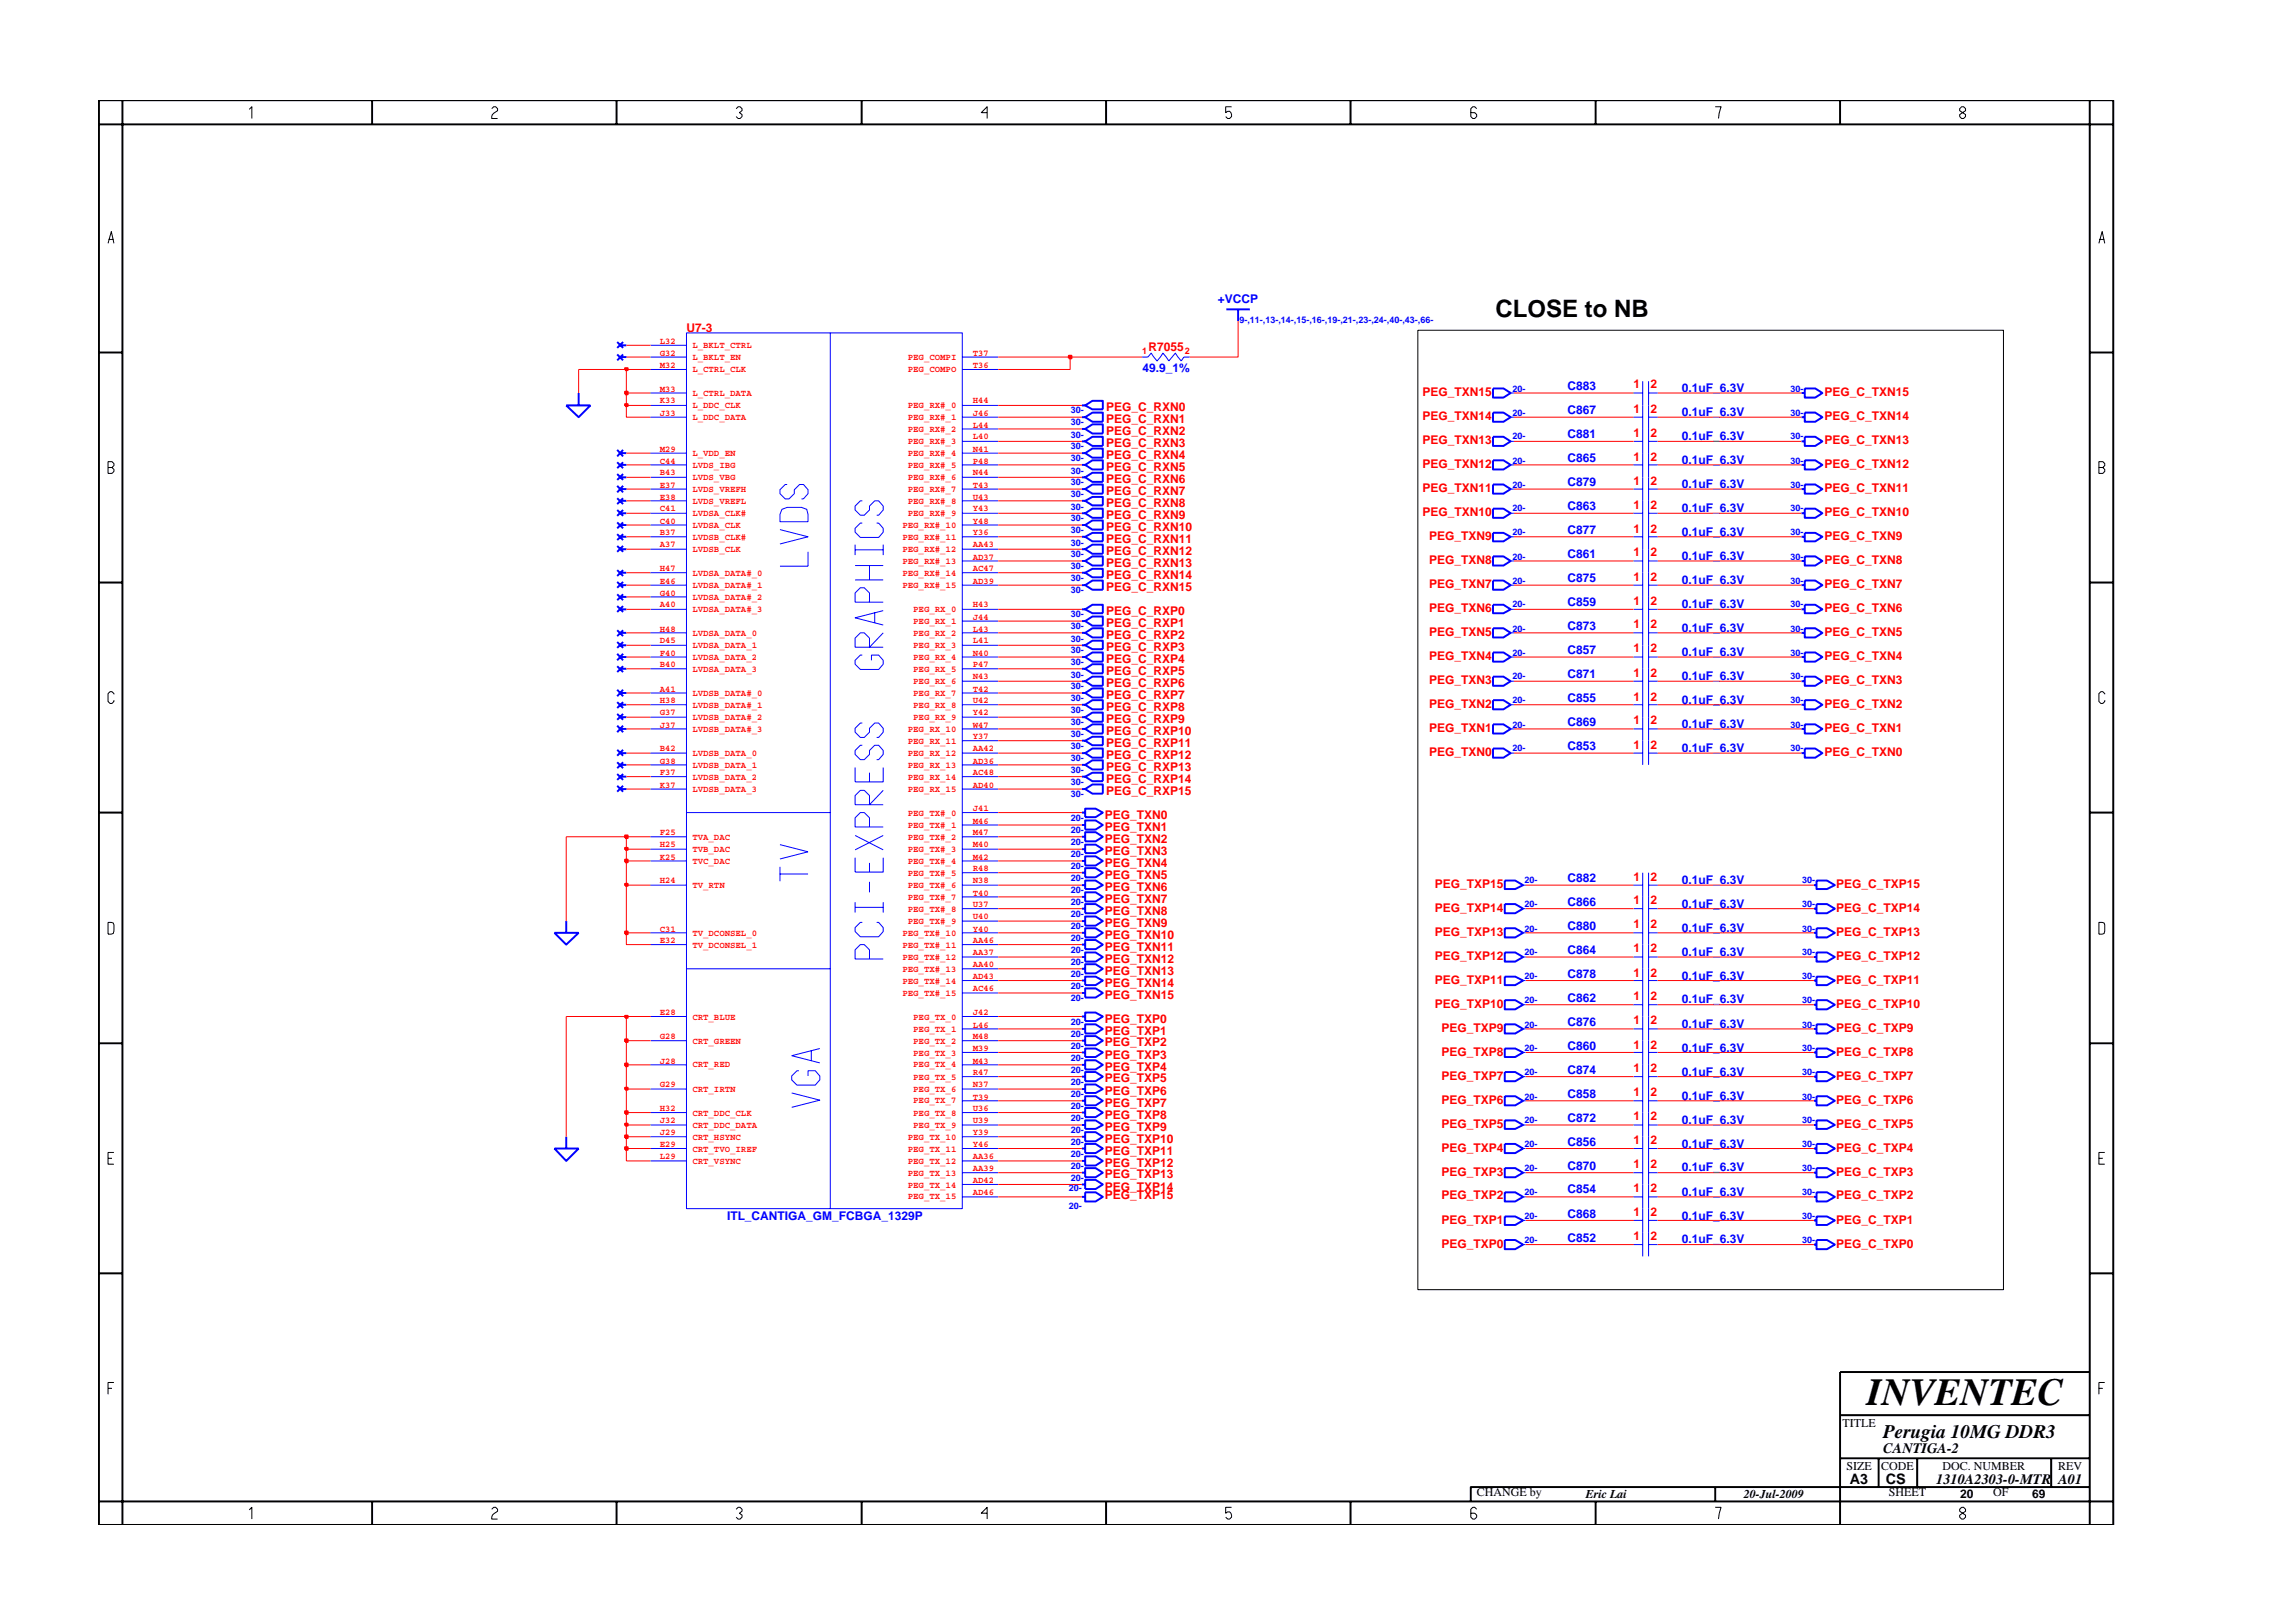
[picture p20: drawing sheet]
<svg xmlns="http://www.w3.org/2000/svg" width="297mm" height="210mm" viewBox="0 0 297 210" stroke-linecap="round" stroke-linejoin="round" font-family="sans-serif">
<defs><g id="words">
<text font-size="5" x="241.8" y="182">INVENTEC</text>
<text font-size="3.1" x="193.7" y="41.1">CLOSE to NB</text>
<text font-size="2.5" x="244" y="186.3">Perugia 10MG DDR3</text>
<g font-size="1.9">
<text x="244" y="188.2">CANTIGA-2</text>
<text x="239.6" y="192.2">A3</text>
<text x="244.3" y="192.3">CS</text>
<text x="250.8" y="192.2">1310A2303-0-MTR</text>
<text x="266.6" y="192.2">A01</text>
</g>
<g font-size="1.6" fill="#00f">
<text x="157.8" y="39.3">+VCCP</text>
<text x="148" y="48.2">49.9_1%</text>
<text x="203.1" y="53.7">C867</text>
<text x="203.1" y="50.6">C883</text>
<text x="217.9" y="53.9">0.1uF_6.3V</text>
<text x="217.9" y="50.8">0.1uF_6.3V</text>
<text x="203.1" y="59.9">C865</text>
<text x="203.1" y="56.7">C881</text>
<text x="217.9" y="57">0.1uF_6.3V</text>
<text x="203.1" y="63">C879</text>
<text x="217.9" y="60.1">0.1uF_6.3V</text>
<text x="217.9" y="63.2">0.1uF_6.3V</text>
<text x="203.1" y="66.1">C863</text>
<text x="203.1" y="69.2">C877</text>
<text x="217.9" y="66.3">0.1uF_6.3V</text>
<text x="217.9" y="69.5">0.1uF_6.3V</text>
<text x="203.1" y="75.4">C875</text>
<text x="203.1" y="72.3">C861</text>
<text x="217.9" y="75.6">0.1uF_6.3V</text>
<text x="217.9" y="72.6">0.1uF_6.3V</text>
<text x="203.1" y="81.6">C873</text>
<text x="203.1" y="78.5">C859</text>
<text x="217.9" y="81.9">0.1uF_6.3V</text>
<text x="217.9" y="78.8">0.1uF_6.3V</text>
<text x="203.1" y="84.8">C857</text>
<text x="203.1" y="87.8">C871</text>
<text x="217.9" y="88.1">0.1uF_6.3V</text>
<text x="217.9" y="84.9">0.1uF_6.3V</text>
<text x="203.1" y="90.9">C855</text>
<text x="203.1" y="94.1">C869</text>
<text x="217.9" y="91.2">0.1uF_6.3V</text>
<text x="217.9" y="94.3">0.1uF_6.3V</text>
<text x="203.1" y="97.2">C853</text>
<text x="217.9" y="97.4">0.1uF_6.3V</text>
<text x="203.1" y="117.4">C866</text>
<text x="203.1" y="114.2">C882</text>
<text x="217.9" y="117.6">0.1uF_6.3V</text>
<text x="217.9" y="114.5">0.1uF_6.3V</text>
<text x="203.1" y="123.5">C864</text>
<text x="203.1" y="120.5">C880</text>
<text x="217.9" y="123.8">0.1uF_6.3V</text>
<text x="217.9" y="120.7">0.1uF_6.3V</text>
<text x="203.1" y="129.8">C862</text>
<text x="203.1" y="126.7">C878</text>
<text x="217.9" y="130">0.1uF_6.3V</text>
<text x="217.9" y="126.9">0.1uF_6.3V</text>
<text x="203.1" y="136">C860</text>
<text x="203.1" y="132.9">C876</text>
<text x="217.9" y="136.3">0.1uF_6.3V</text>
<text x="217.9" y="133.1">0.1uF_6.3V</text>
<text x="203.1" y="142.2">C858</text>
<text x="203.1" y="139.1">C874</text>
<text x="217.9" y="142.4">0.1uF_6.3V</text>
<text x="217.9" y="139.4">0.1uF_6.3V</text>
<text x="203.1" y="148.4">C856</text>
<text x="203.1" y="145.3">C872</text>
<text x="217.9" y="148.7">0.1uF_6.3V</text>
<text x="217.9" y="145.6">0.1uF_6.3V</text>
<text x="203.1" y="154.6">C854</text>
<text x="203.1" y="151.6">C870</text>
<text x="217.9" y="154.9">0.1uF_6.3V</text>
<text x="217.9" y="151.8">0.1uF_6.3V</text>
<text x="94.2" y="158.1">ITL_CANTIGA_GM_FCBGA_1329P</text>
<text x="203.1" y="160.9">C852</text>
<text x="203.1" y="157.7">C868</text>
<text x="217.9" y="161.1">0.1uF_6.3V</text>
<text x="217.9" y="158">0.1uF_6.3V</text>
</g>
<g font-size="1.6" fill="#f00">
<text x="88.9" y="43">U7-3</text>
<text x="148.8" y="45.5">R7055</text>
<text x="143.3" y="53.3">PEG_C_RXN0</text>
<text x="184.3" y="51.3">PEG_TXN15</text>
<text x="211.6" y="53.5">1</text>
<text x="211.6" y="50.3">1</text>
<text x="213.8" y="53.5">2</text>
<text x="213.8" y="50.3">2</text>
<text x="236.3" y="51.3">PEG_C_TXN15</text>
<text x="143.3" y="59.5">PEG_C_RXN4</text>
<text x="143.3" y="54.8">PEG_C_RXN1</text>
<text x="143.3" y="56.4">PEG_C_RXN2</text>
<text x="143.3" y="57.9">PEG_C_RXN3</text>
<text x="184.3" y="54.5">PEG_TXN14</text>
<text x="184.3" y="57.5">PEG_TXN13</text>
<text x="211.6" y="59.7">1</text>
<text x="211.6" y="56.6">1</text>
<text x="213.8" y="59.7">2</text>
<text x="213.8" y="56.6">2</text>
<text x="236.3" y="54.5">PEG_C_TXN14</text>
<text x="236.3" y="57.5">PEG_C_TXN13</text>
<text x="143.3" y="64.1">PEG_C_RXN7</text>
<text x="143.3" y="61.1">PEG_C_RXN5</text>
<text x="143.3" y="62.6">PEG_C_RXN6</text>
<text x="143.3" y="65.7">PEG_C_RXN8</text>
<text x="184.3" y="60.6">PEG_TXN12</text>
<text x="184.3" y="63.8">PEG_TXN11</text>
<text x="211.6" y="65.9">1</text>
<text x="211.6" y="62.8">1</text>
<text x="213.8" y="65.9">2</text>
<text x="213.8" y="62.8">2</text>
<text x="236.3" y="63.8">PEG_C_TXN11</text>
<text x="236.3" y="60.6">PEG_C_TXN12</text>
<text x="143.3" y="68.8">PEG_C_RXN10</text>
<text x="143.3" y="71.9">PEG_C_RXN12</text>
<text x="143.3" y="67.2">PEG_C_RXN9</text>
<text x="143.3" y="70.4">PEG_C_RXN11</text>
<text x="184.3" y="66.8">PEG_TXN10</text>
<text x="185.1" y="70">PEG_TXN9</text>
<text x="211.6" y="69">1</text>
<text x="213.8" y="69">2</text>
<text x="236.3" y="66.8">PEG_C_TXN10</text>
<text x="236.3" y="70">PEG_C_TXN9</text>
<text x="143.3" y="76.6">PEG_C_RXN15</text>
<text x="143.3" y="73.4">PEG_C_RXN13</text>
<text x="143.3" y="75">PEG_C_RXN14</text>
<text x="185.1" y="73.1">PEG_TXN8</text>
<text x="185.1" y="76.2">PEG_TXN7</text>
<text x="211.6" y="75.2">1</text>
<text x="211.6" y="72.1">1</text>
<text x="213.8" y="75.2">2</text>
<text x="213.8" y="72.1">2</text>
<text x="236.3" y="73.1">PEG_C_TXN8</text>
<text x="236.3" y="76.2">PEG_C_TXN7</text>
<text x="143.3" y="79.7">PEG_C_RXP0</text>
<text x="143.3" y="81.2">PEG_C_RXP1</text>
<text x="143.3" y="82.8">PEG_C_RXP2</text>
<text x="185.1" y="79.3">PEG_TXN6</text>
<text x="185.1" y="82.4">PEG_TXN5</text>
<text x="211.6" y="81.4">1</text>
<text x="211.6" y="78.3">1</text>
<text x="213.8" y="81.4">2</text>
<text x="213.8" y="78.3">2</text>
<text x="236.3" y="79.3">PEG_C_TXN6</text>
<text x="236.3" y="82.4">PEG_C_TXN5</text>
<text x="143.3" y="84.3">PEG_C_RXP3</text>
<text x="143.3" y="89">PEG_C_RXP6</text>
<text x="143.3" y="85.9">PEG_C_RXP4</text>
<text x="143.3" y="87.5">PEG_C_RXP5</text>
<text x="185.1" y="85.5">PEG_TXN4</text>
<text x="185.1" y="88.6">PEG_TXN3</text>
<text x="211.6" y="87.7">1</text>
<text x="211.6" y="84.5">1</text>
<text x="213.8" y="87.7">2</text>
<text x="213.8" y="84.5">2</text>
<text x="236.3" y="85.5">PEG_C_TXN4</text>
<text x="236.3" y="88.6">PEG_C_TXN3</text>
<text x="143.3" y="90.5">PEG_C_RXP7</text>
<text x="143.3" y="92.1">PEG_C_RXP8</text>
<text x="143.3" y="93.7">PEG_C_RXP9</text>
<text x="143.3" y="95.2">PEG_C_RXP10</text>
<text x="185.1" y="91.7">PEG_TXN2</text>
<text x="185.1" y="94.8">PEG_TXN1</text>
<text x="211.6" y="90.8">1</text>
<text x="211.6" y="93.8">1</text>
<text x="213.8" y="90.8">2</text>
<text x="213.8" y="93.8">2</text>
<text x="236.3" y="91.7">PEG_C_TXN2</text>
<text x="236.3" y="94.8">PEG_C_TXN1</text>
<text x="143.3" y="96.8">PEG_C_RXP11</text>
<text x="143.3" y="98.3">PEG_C_RXP12</text>
<text x="143.3" y="99.8">PEG_C_RXP13</text>
<text x="143.3" y="101.4">PEG_C_RXP14</text>
<text x="185.1" y="97.9">PEG_TXN0</text>
<text x="211.6" y="97">1</text>
<text x="213.8" y="97">2</text>
<text x="236.3" y="97.9">PEG_C_TXN0</text>
<text x="143.1" y="107.6">PEG_TXN1</text>
<text x="143.1" y="106.1">PEG_TXN0</text>
<text x="143.3" y="103">PEG_C_RXP15</text>
<text x="143.1" y="109.2">PEG_TXN2</text>
<text x="143.1" y="110.8">PEG_TXN3</text>
<text x="143.1" y="112.3">PEG_TXN4</text>
<text x="143.1" y="113.9">PEG_TXN5</text>
<text x="143.1" y="115.4">PEG_TXN6</text>
<text x="143.1" y="118.6">PEG_TXN8</text>
<text x="143.1" y="116.9">PEG_TXN7</text>
<text x="185.9" y="115">PEG_TXP15</text>
<text x="185.9" y="118.1">PEG_TXP14</text>
<text x="211.6" y="117.1">1</text>
<text x="211.6" y="114.1">1</text>
<text x="213.8" y="117.1">2</text>
<text x="213.8" y="114.1">2</text>
<text x="237.9" y="115">PEG_C_TXP15</text>
<text x="237.9" y="118.1">PEG_C_TXP14</text>
<text x="143.1" y="120.1">PEG_TXN9</text>
<text x="143.1" y="123.2">PEG_TXN11</text>
<text x="143.1" y="121.6">PEG_TXN10</text>
<text x="143.1" y="124.7">PEG_TXN12</text>
<text x="185.9" y="121.3">PEG_TXP13</text>
<text x="185.9" y="124.3">PEG_TXP12</text>
<text x="211.6" y="123.4">1</text>
<text x="211.6" y="120.3">1</text>
<text x="213.8" y="123.4">2</text>
<text x="213.8" y="120.3">2</text>
<text x="237.9" y="121.3">PEG_C_TXP13</text>
<text x="237.9" y="124.3">PEG_C_TXP12</text>
<text x="143.1" y="126.3">PEG_TXN13</text>
<text x="143.1" y="129.4">PEG_TXN15</text>
<text x="143.1" y="127.9">PEG_TXN14</text>
<text x="185.9" y="127.4">PEG_TXP11</text>
<text x="185.9" y="130.6">PEG_TXP10</text>
<text x="211.6" y="129.6">1</text>
<text x="211.6" y="126.5">1</text>
<text x="213.8" y="129.6">2</text>
<text x="213.8" y="126.5">2</text>
<text x="237.9" y="127.4">PEG_C_TXP11</text>
<text x="237.9" y="130.6">PEG_C_TXP10</text>
<text x="143.1" y="132.5">PEG_TXP0</text>
<text x="143.1" y="134">PEG_TXP1</text>
<text x="143.1" y="135.6">PEG_TXP2</text>
<text x="143.1" y="137.2">PEG_TXP3</text>
<text x="186.7" y="133.7">PEG_TXP9</text>
<text x="186.7" y="136.8">PEG_TXP8</text>
<text x="211.6" y="135.8">1</text>
<text x="211.6" y="132.7">1</text>
<text x="213.8" y="135.8">2</text>
<text x="213.8" y="132.7">2</text>
<text x="237.9" y="133.7">PEG_C_TXP9</text>
<text x="237.9" y="136.8">PEG_C_TXP8</text>
<text x="143.1" y="138.7">PEG_TXP4</text>
<text x="143.1" y="140.2">PEG_TXP5</text>
<text x="143.1" y="141.8">PEG_TXP6</text>
<text x="143.1" y="143.4">PEG_TXP7</text>
<text x="186.7" y="139.9">PEG_TXP7</text>
<text x="186.7" y="143">PEG_TXP6</text>
<text x="211.6" y="142">1</text>
<text x="211.6" y="138.9">1</text>
<text x="213.8" y="142">2</text>
<text x="213.8" y="138.9">2</text>
<text x="237.9" y="139.9">PEG_C_TXP7</text>
<text x="237.9" y="143">PEG_C_TXP6</text>
<text x="143.1" y="145">PEG_TXP8</text>
<text x="143.1" y="146.5">PEG_TXP9</text>
<text x="143.1" y="148">PEG_TXP10</text>
<text x="143.1" y="149.6">PEG_TXP11</text>
<text x="186.7" y="146.1">PEG_TXP5</text>
<text x="186.7" y="149.2">PEG_TXP4</text>
<text x="211.6" y="148.2">1</text>
<text x="211.6" y="145.1">1</text>
<text x="213.8" y="148.2">2</text>
<text x="213.8" y="145.1">2</text>
<text x="237.9" y="146.1">PEG_C_TXP5</text>
<text x="237.9" y="149.2">PEG_C_TXP4</text>
<text x="143.1" y="151.1">PEG_TXP12</text>
<text x="143.1" y="152.7">PEG_TXP13</text>
<text x="143.1" y="154.3">PEG_TXP14</text>
<text x="143.1" y="155.4">PEG_TXP15</text>
<text x="186.7" y="152.3">PEG_TXP3</text>
<text x="186.7" y="155.4">PEG_TXP2</text>
<text x="211.6" y="154.5">1</text>
<text x="211.6" y="151.3">1</text>
<text x="213.8" y="154.5">2</text>
<text x="213.8" y="151.3">2</text>
<text x="237.9" y="152.3">PEG_C_TXP3</text>
<text x="237.9" y="155.4">PEG_C_TXP2</text>
<text x="186.7" y="158.5">PEG_TXP1</text>
<text x="186.7" y="161.6">PEG_TXP0</text>
<text x="211.6" y="160.6">1</text>
<text x="211.6" y="157.6">1</text>
<text x="213.8" y="160.6">2</text>
<text x="213.8" y="157.6">2</text>
<text x="237.9" y="158.5">PEG_C_TXP1</text>
<text x="237.9" y="161.6">PEG_C_TXP0</text>
</g>
<g font-size="1.6">
<text x="238.7" y="184.8">TITLE</text>
<text x="239.2" y="190.4">SIZE</text>
<text x="243.7" y="190.4">CODE</text>
<text x="251.6" y="190.4">DOC. NUMBER</text>
<text x="266.6" y="190.4">REV</text>
<text x="191.3" y="193.9">CHANGE by</text>
<text x="205.4" y="194.1">Eric Lai</text>
<text x="225.9" y="194.1">20-Jul-2009</text>
<text x="244.7" y="193.9">SHEET</text>
<text x="253.9" y="194.1">20</text>
<text x="258.2" y="193.9">OF</text>
<text x="263.3" y="194.1">69</text>
</g>
<g font-size="1.2" fill="#00f">
<text x="160.6" y="41.9">9-,11-,13-,14-,15-,16-,19-,21-,23-,24-,40-,43-,66-</text>
<text x="138.7" y="53.6">30-</text>
<text x="195.9" y="50.7">20-</text>
<text x="195.9" y="53.9">20-</text>
<text x="231.9" y="50.7">30-</text>
<text x="231.9" y="53.9">30-</text>
<text x="138.7" y="59.7">30-</text>
<text x="138.7" y="56.7">30-</text>
<text x="138.7" y="58.2">30-</text>
<text x="138.7" y="55.1">30-</text>
<text x="195.9" y="56.9">20-</text>
<text x="231.9" y="56.9">30-</text>
<text x="138.7" y="61.4">30-</text>
<text x="138.7" y="64.4">30-</text>
<text x="138.7" y="62.9">30-</text>
<text x="195.9" y="63.2">20-</text>
<text x="195.9" y="60.1">20-</text>
<text x="231.9" y="63.2">30-</text>
<text x="231.9" y="60.1">30-</text>
<text x="138.7" y="70.7">30-</text>
<text x="138.7" y="67.5">30-</text>
<text x="138.7" y="66">30-</text>
<text x="138.7" y="69.1">30-</text>
<text x="195.9" y="69.4">20-</text>
<text x="195.9" y="66.2">20-</text>
<text x="231.9" y="69.4">30-</text>
<text x="231.9" y="66.2">30-</text>
<text x="138.7" y="76.9">30-</text>
<text x="138.7" y="73.7">30-</text>
<text x="138.7" y="75.3">30-</text>
<text x="138.7" y="72.2">30-</text>
<text x="195.9" y="75.6">20-</text>
<text x="195.9" y="72.5">20-</text>
<text x="231.9" y="75.6">30-</text>
<text x="231.9" y="72.5">30-</text>
<text x="138.7" y="81.5">30-</text>
<text x="138.7" y="83.1">30-</text>
<text x="138.7" y="80">30-</text>
<text x="195.9" y="81.8">20-</text>
<text x="195.9" y="78.7">20-</text>
<text x="231.9" y="81.8">30-</text>
<text x="231.9" y="78.7">30-</text>
<text x="138.7" y="86.2">30-</text>
<text x="138.7" y="89.3">30-</text>
<text x="138.7" y="84.6">30-</text>
<text x="138.7" y="87.8">30-</text>
<text x="195.9" y="88">20-</text>
<text x="195.9" y="84.9">20-</text>
<text x="231.9" y="88">30-</text>
<text x="231.9" y="84.9">30-</text>
<text x="138.7" y="92.4">30-</text>
<text x="138.7" y="95.5">30-</text>
<text x="138.7" y="90.8">30-</text>
<text x="138.7" y="94">30-</text>
<text x="195.9" y="94.3">20-</text>
<text x="195.9" y="91.1">20-</text>
<text x="231.9" y="94.3">30-</text>
<text x="231.9" y="91.1">30-</text>
<text x="138.7" y="98.6">30-</text>
<text x="138.7" y="100.1">30-</text>
<text x="138.7" y="101.7">30-</text>
<text x="138.7" y="97.1">30-</text>
<text x="195.9" y="97.3">20-</text>
<text x="231.9" y="97.3">30-</text>
<text x="138.7" y="106.4">20-</text>
<text x="138.7" y="103.3">30-</text>
<text x="138.7" y="107.9">20-</text>
<text x="138.7" y="112.6">20-</text>
<text x="138.7" y="109.4">20-</text>
<text x="138.7" y="111.1">20-</text>
<text x="138.7" y="115.7">20-</text>
<text x="138.7" y="118.8">20-</text>
<text x="138.7" y="117.2">20-</text>
<text x="138.7" y="114.2">20-</text>
<text x="197.5" y="114.4">20-</text>
<text x="197.5" y="117.5">20-</text>
<text x="233.5" y="114.4">30-</text>
<text x="233.5" y="117.5">30-</text>
<text x="138.7" y="121.9">20-</text>
<text x="138.7" y="125">20-</text>
<text x="138.7" y="120.4">20-</text>
<text x="138.7" y="123.5">20-</text>
<text x="197.5" y="120.7">20-</text>
<text x="197.5" y="123.7">20-</text>
<text x="233.5" y="123.7">30-</text>
<text x="233.5" y="120.7">30-</text>
<text x="138.7" y="129.7">20-</text>
<text x="138.7" y="128.2">20-</text>
<text x="138.7" y="126.6">20-</text>
<text x="197.5" y="126.9">20-</text>
<text x="197.5" y="130">20-</text>
<text x="233.5" y="130">30-</text>
<text x="233.5" y="126.9">30-</text>
<text x="138.7" y="134.3">20-</text>
<text x="138.7" y="137.5">20-</text>
<text x="138.7" y="132.8">20-</text>
<text x="138.7" y="135.9">20-</text>
<text x="197.5" y="133.1">20-</text>
<text x="197.5" y="136.2">20-</text>
<text x="233.5" y="136.2">30-</text>
<text x="233.5" y="133.1">30-</text>
<text x="138.7" y="143.7">20-</text>
<text x="138.7" y="140.5">20-</text>
<text x="138.7" y="139">20-</text>
<text x="138.7" y="142.1">20-</text>
<text x="197.5" y="139.3">20-</text>
<text x="197.5" y="142.4">20-</text>
<text x="233.5" y="142.4">30-</text>
<text x="233.5" y="139.3">30-</text>
<text x="138.7" y="146.8">20-</text>
<text x="138.7" y="149.9">20-</text>
<text x="138.7" y="145.3">20-</text>
<text x="138.7" y="148.3">20-</text>
<text x="197.5" y="145.5">20-</text>
<text x="197.5" y="148.6">20-</text>
<text x="233.5" y="148.6">30-</text>
<text x="233.5" y="145.5">30-</text>
<text x="138.5" y="154.3">20-</text>
<text x="138.7" y="151.4">20-</text>
<text x="138.7" y="153">20-</text>
<text x="197.5" y="151.8">20-</text>
<text x="197.5" y="154.8">20-</text>
<text x="233.5" y="154.8">30-</text>
<text x="233.5" y="151.8">30-</text>
<text x="138.5" y="156.6">20-</text>
<text x="197.5" y="161.1">20-</text>
<text x="197.5" y="157.9">20-</text>
<text x="233.5" y="161.1">30-</text>
<text x="233.5" y="157.9">30-</text>
</g>
<g font-size="1.2" fill="#f00">
<text x="85.5" y="47.6">M32</text>
<text x="85.5" y="44.6">L32</text>
<text x="85.5" y="46.1">G32</text>
<text x="89.7" y="46.7">L_BKLT_EN</text>
<text x="89.7" y="45.1">L_BKLT_CTRL</text>
<text x="117.6" y="46.7">PEG_COMPI</text>
<text x="126" y="46.1">T37</text>
<text x="126" y="47.6">T36</text>
<text x="147.9" y="45.9">1</text>
<text x="153.5" y="45.9">2</text>
<text x="85.5" y="50.7">M33</text>
<text x="85.5" y="52.3">K33</text>
<text x="85.5" y="53.9">J33</text>
<text x="89.7" y="48.2">L_CTRL_CLK</text>
<text x="89.7" y="51.3">L_CTRL_DATA</text>
<text x="89.7" y="52.9">L_DDC_CLK</text>
<text x="117.6" y="48.2">PEG_COMPO</text>
<text x="117.6" y="52.9">PEG_RX#_0</text>
<text x="126" y="52.3">H44</text>
<text x="126" y="53.9">J46</text>
<text x="85.5" y="58.5">M29</text>
<text x="89.7" y="54.5">L_DDC_DATA</text>
<text x="89.7" y="59.1">L_VDD_EN</text>
<text x="117.6" y="56">PEG_RX#_2</text>
<text x="117.6" y="57.5">PEG_RX#_3</text>
<text x="117.6" y="59.1">PEG_RX#_4</text>
<text x="117.6" y="54.5">PEG_RX#_1</text>
<text x="126" y="56.9">L40</text>
<text x="126" y="58.5">N41</text>
<text x="126" y="55.4">L44</text>
<text x="85.5" y="60.1">C44</text>
<text x="85.5" y="61.6">B43</text>
<text x="85.5" y="63.2">E37</text>
<text x="85.5" y="64.7">E38</text>
<text x="89.7" y="60.6">LVDS_IBG</text>
<text x="89.7" y="62.2">LVDS_VBG</text>
<text x="89.7" y="63.8">LVDS_VREFH</text>
<text x="89.7" y="65.3">LVDS_VREFL</text>
<text x="117.6" y="60.6">PEG_RX#_5</text>
<text x="117.6" y="62.2">PEG_RX#_6</text>
<text x="117.6" y="63.8">PEG_RX#_7</text>
<text x="117.6" y="65.3">PEG_RX#_8</text>
<text x="126" y="60.1">P48</text>
<text x="126" y="61.6">N44</text>
<text x="126" y="63.2">T43</text>
<text x="126" y="64.7">U43</text>
<text x="85.5" y="66.2">C41</text>
<text x="85.5" y="70.9">A37</text>
<text x="85.5" y="69.4">B37</text>
<text x="85.5" y="67.8">C40</text>
<text x="89.7" y="68.4">LVDSA_CLK</text>
<text x="89.7" y="66.8">LVDSA_CLK#</text>
<text x="89.7" y="71.5">LVDSB_CLK</text>
<text x="89.7" y="70">LVDSB_CLK#</text>
<text x="116.9" y="68.4">PEG_RX#_10</text>
<text x="116.9" y="70">PEG_RX#_11</text>
<text x="116.9" y="71.5">PEG_RX#_12</text>
<text x="117.6" y="66.8">PEG_RX#_9</text>
<text x="126" y="66.2">Y43</text>
<text x="126" y="67.8">Y48</text>
<text x="126" y="69.4">Y36</text>
<text x="126" y="70.9">AA43</text>
<text x="85.5" y="74">H47</text>
<text x="85.5" y="75.6">E46</text>
<text x="85.5" y="77.2">G40</text>
<text x="89.7" y="74.6">LVDSA_DATA#_0</text>
<text x="89.7" y="76.1">LVDSA_DATA#_1</text>
<text x="89.7" y="77.8">LVDSA_DATA#_2</text>
<text x="116.9" y="73.1">PEG_RX#_13</text>
<text x="116.9" y="74.6">PEG_RX#_14</text>
<text x="116.9" y="76.1">PEG_RX#_15</text>
<text x="126" y="72.5">AD37</text>
<text x="126" y="74">AC47</text>
<text x="126" y="75.6">AD39</text>
<text x="85.5" y="78.7">A40</text>
<text x="85.5" y="81.8">H48</text>
<text x="85.5" y="83.3">D45</text>
<text x="89.7" y="79.3">LVDSA_DATA#_3</text>
<text x="89.7" y="82.4">LVDSA_DATA_0</text>
<text x="89.7" y="83.9">LVDSA_DATA_1</text>
<text x="118.3" y="82.4">PEG_RX_2</text>
<text x="118.3" y="83.9">PEG_RX_3</text>
<text x="118.3" y="79.3">PEG_RX_0</text>
<text x="118.3" y="80.8">PEG_RX_1</text>
<text x="126" y="83.3">L41</text>
<text x="126" y="78.7">H43</text>
<text x="126" y="80.3">J44</text>
<text x="126" y="81.8">L43</text>
<text x="85.5" y="84.9">F40</text>
<text x="85.5" y="86.5">B40</text>
<text x="85.5" y="89.6">A41</text>
<text x="89.7" y="85.5">LVDSA_DATA_2</text>
<text x="89.7" y="87.1">LVDSA_DATA_3</text>
<text x="118.3" y="85.5">PEG_RX_4</text>
<text x="118.3" y="87.1">PEG_RX_5</text>
<text x="118.3" y="88.6">PEG_RX_6</text>
<text x="126" y="84.9">N40</text>
<text x="126" y="86.5">P47</text>
<text x="126" y="88">N43</text>
<text x="126" y="89.6">T42</text>
<text x="85.5" y="91.1">H38</text>
<text x="85.5" y="92.7">G37</text>
<text x="85.5" y="94.3">J37</text>
<text x="89.7" y="90.2">LVDSB_DATA#_0</text>
<text x="89.7" y="91.7">LVDSB_DATA#_1</text>
<text x="89.7" y="93.2">LVDSB_DATA#_2</text>
<text x="89.7" y="94.9">LVDSB_DATA#_3</text>
<text x="117.6" y="94.9">PEG_RX_10</text>
<text x="118.3" y="90.2">PEG_RX_7</text>
<text x="118.3" y="91.7">PEG_RX_8</text>
<text x="118.3" y="93.2">PEG_RX_9</text>
<text x="126" y="91.1">U42</text>
<text x="126" y="92.7">Y42</text>
<text x="126" y="94.3">W47</text>
<text x="126" y="95.8">Y37</text>
<text x="85.5" y="97.3">B42</text>
<text x="85.5" y="98.9">G38</text>
<text x="85.5" y="100.4">F37</text>
<text x="89.7" y="97.9">LVDSB_DATA_0</text>
<text x="89.7" y="99.5">LVDSB_DATA_1</text>
<text x="89.7" y="101">LVDSB_DATA_2</text>
<text x="117.6" y="96.4">PEG_RX_11</text>
<text x="117.6" y="97.9">PEG_RX_12</text>
<text x="117.6" y="99.5">PEG_RX_13</text>
<text x="117.6" y="101">PEG_RX_14</text>
<text x="126" y="97.3">AA42</text>
<text x="126" y="98.9">AD36</text>
<text x="126" y="100.4">AC48</text>
<text x="85.5" y="102.1">K37</text>
<text x="89.7" y="102.6">LVDSB_DATA_3</text>
<text x="117.6" y="105.7">PEG_TX#_0</text>
<text x="117.6" y="107.2">PEG_TX#_1</text>
<text x="117.6" y="102.6">PEG_RX_15</text>
<text x="126" y="105.1">J41</text>
<text x="126" y="106.7">M46</text>
<text x="126" y="102.1">AD40</text>
<text x="85.5" y="108.2">F25</text>
<text x="85.5" y="109.8">H25</text>
<text x="85.5" y="111.4">K25</text>
<text x="89.7" y="108.8">TVA_DAC</text>
<text x="89.7" y="110.3">TVB_DAC</text>
<text x="89.7" y="111.9">TVC_DAC</text>
<text x="117.6" y="108.8">PEG_TX#_2</text>
<text x="117.6" y="110.3">PEG_TX#_3</text>
<text x="117.6" y="111.9">PEG_TX#_4</text>
<text x="117.6" y="113.5">PEG_TX#_5</text>
<text x="126" y="109.8">M40</text>
<text x="126" y="111.4">M42</text>
<text x="126" y="112.9">R48</text>
<text x="126" y="108.2">M47</text>
<text x="85.5" y="114.4">H24</text>
<text x="89.7" y="115">TV_RTN</text>
<text x="117.6" y="115">PEG_TX#_6</text>
<text x="117.6" y="116.6">PEG_TX#_7</text>
<text x="117.6" y="118.1">PEG_TX#_8</text>
<text x="117.6" y="119.7">PEG_TX#_9</text>
<text x="126" y="114.4">N38</text>
<text x="126" y="116">T40</text>
<text x="126" y="117.5">U37</text>
<text x="126" y="119.1">U40</text>
<text x="85.5" y="120.7">C31</text>
<text x="85.5" y="122.2">E32</text>
<text x="89.7" y="121.3">TV_DCONSEL_0</text>
<text x="89.7" y="122.8">TV_DCONSEL_1</text>
<text x="116.9" y="121.3">PEG_TX#_10</text>
<text x="116.9" y="122.8">PEG_TX#_11</text>
<text x="116.9" y="124.3">PEG_TX#_12</text>
<text x="116.9" y="125.9">PEG_TX#_13</text>
<text x="126" y="120.7">Y40</text>
<text x="126" y="122.2">AA46</text>
<text x="126" y="123.7">AA37</text>
<text x="126" y="125.3">AA40</text>
<text x="85.5" y="131.5">E28</text>
<text x="116.9" y="127.5">PEG_TX#_14</text>
<text x="116.9" y="129">PEG_TX#_15</text>
<text x="126" y="131.5">J42</text>
<text x="126" y="126.9">AD43</text>
<text x="126" y="128.4">AC46</text>
<text x="85.5" y="134.6">G28</text>
<text x="85.5" y="137.8">J28</text>
<text x="89.7" y="132.1">CRT_BLUE</text>
<text x="89.7" y="135.2">CRT_GREEN</text>
<text x="118.3" y="135.2">PEG_TX_2</text>
<text x="118.3" y="136.8">PEG_TX_3</text>
<text x="118.3" y="132.1">PEG_TX_0</text>
<text x="118.3" y="133.6">PEG_TX_1</text>
<text x="126" y="136.2">M39</text>
<text x="126" y="137.8">M43</text>
<text x="126" y="133.1">L46</text>
<text x="126" y="134.6">M48</text>
<text x="85.5" y="144">H32</text>
<text x="85.5" y="140.8">G29</text>
<text x="89.7" y="141.4">CRT_IRTN</text>
<text x="89.7" y="138.3">CRT_RED</text>
<text x="118.3" y="138.3">PEG_TX_4</text>
<text x="118.3" y="139.9">PEG_TX_5</text>
<text x="118.3" y="141.4">PEG_TX_6</text>
<text x="118.3" y="142.9">PEG_TX_7</text>
<text x="126" y="139.3">R47</text>
<text x="126" y="140.8">N37</text>
<text x="126" y="142.4">T39</text>
<text x="126" y="144">U36</text>
<text x="85.5" y="145.5">J32</text>
<text x="85.5" y="147.1">J29</text>
<text x="85.5" y="148.6">E29</text>
<text x="89.7" y="144.6">CRT_DDC_CLK</text>
<text x="89.7" y="146.1">CRT_DDC_DATA</text>
<text x="89.7" y="147.7">CRT_HSYNC</text>
<text x="89.7" y="149.2">CRT_TVO_IREF</text>
<text x="117.6" y="147.7">PEG_TX_10</text>
<text x="117.6" y="149.2">PEG_TX_11</text>
<text x="118.3" y="144.6">PEG_TX_8</text>
<text x="118.3" y="146.1">PEG_TX_9</text>
<text x="126" y="145.5">U39</text>
<text x="126" y="147.1">Y39</text>
<text x="126" y="148.6">Y46</text>
<text x="85.5" y="150.1">L29</text>
<text x="89.7" y="150.7">CRT_VSYNC</text>
<text x="117.6" y="150.7">PEG_TX_12</text>
<text x="117.6" y="152.3">PEG_TX_13</text>
<text x="117.6" y="153.9">PEG_TX_14</text>
<text x="117.6" y="155.4">PEG_TX_15</text>
<text x="126" y="150.1">AA36</text>
<text x="126" y="151.8">AA39</text>
<text x="126" y="153.3">AD42</text>
<text x="126" y="154.8">AD46</text>
</g>
</g></defs>
<g fill="none" stroke="#00f" stroke-width=".25">
<path d="M73.3 52.5h3.2l-1.5 1.5zM75 50.9v1.6M80 59.9l.7 .7M80 58.3l.7 .8M80 44.3l.7 .8M80 45.9l.7 .8M80.4 58.7h.7M80.4 44.7h.7M80.4 46.3h.7M80.7 59.9l-.7 .7M80.7 58.3l-.7 .8M80.7 44.3l-.7 .8"/>
<path d="M80.7 45.9l-.7 .8M140.2 52.5h.4M140.2 58.7h.4M140.2 57.2h.4M140.2 54h.4M140.2 55.6h.4M140.6 52.5l.9-.6h1.4v1.1h-1.4zM140.6 57.2l.9-.6h1.4v1.2h-1.4zM140.6 54l.9-.5h1.4v1.1h-1.4zM140.6 55.6l.9-.6h1.4v1.2h-1.4zM140.6 58.7l.9-.6h1.4v1.2h-1.4zM158.9 40.1h3"/>
<path d="M160.4 40.1v1.5M193.4 50.3h1.4l.9 .6-.9 .6h-1.4zM193.4 56.6h1.4l.9 .6-.9 .6h-1.4zM193.4 53.5h1.4l.9 .5-.9 .6h-1.4zM193.4 59.6h1.4l.9 .6-.9 .6h-1.4zM233.4 50.9h.4M233.4 57.2h.4M233.4 54h.4M233.8 50.3h1.3l1 .6-1 .6h-1.3zM233.8 56.6h1.3l1 .6-1 .6h-1.3zM233.8 53.5h1.3l1 .5-1 .6h-1.3zM233.8 59.6h1.3l1 .6-1 .6h-1.3z"/>
<path d="M80 61.4l.7 .8M80 62.9l.7 .9M80 66.1l.7 .7M80 69.2l.7 .8M80 67.7l.7 .7M80 73.9l.7 .7M80 64.5l.7 .8M80 78.5l.7 .8M80 77l.7 .8M80 75.4l.7 .7M80 70.7l.7 .8M80.4 61.8h.7"/>
<path d="M80.4 60.2h.7M80.4 63.4h.7M80.4 66.5h.7M80.4 69.5h.7M80.4 75.8h.7M80.4 68h.7M80.4 78.9h.7M80.4 71.1h.7M80.4 74.2h.7M80.4 64.9h.7M80.4 77.3h.7M80.7 61.4l-.7 .8"/>
<path d="M80.7 62.9l-.7 .9M80.7 66.1l-.7 .7M80.7 69.2l-.7 .8M80.7 67.7l-.7 .7M80.7 73.9l-.7 .7M80.7 64.5l-.7 .8M80.7 78.5l-.7 .8M80.7 77l-.7 .8M80.7 75.4l-.7 .7M80.7 70.7l-.7 .8M140.2 61.8h.4M140.2 60.2h.4"/>
<path d="M140.2 63.4h.4M140.2 66.5h.4M140.2 69.5h.4M140.2 72.7h.4M140.2 75.8h.4M140.2 68h.4M140.2 78.9h.4M140.2 71.1h.4M140.2 74.2h.4M140.2 64.9h.4M140.6 66.5l.9-.6h1.4v1.2h-1.4zM140.6 69.5l.9-.5h1.4v1.1h-1.4z"/>
<path d="M140.6 72.7l.9-.6h1.4v1.2h-1.4zM140.6 75.8l.9-.6h1.4v1.2h-1.4zM140.6 60.2l.9-.6h1.4v1.2h-1.4zM140.6 63.4l.9-.6h1.4v1.2h-1.4zM140.6 68l.9-.6h1.4v1.2h-1.4zM140.6 71.1l.9-.5h1.4v1.1h-1.4zM140.6 74.2l.9-.5h1.4v1.1h-1.4zM140.6 78.9l.9-.6h1.4v1.1h-1.4zM140.6 61.8l.9-.6h1.4v1.2h-1.4zM140.6 64.9l.9-.5h1.4v1.1h-1.4zM193.4 62.8h1.4l.9 .6-.9 .6h-1.4zM193.4 69h1.4l.9 .5-.9 .6h-1.4z"/>
<path d="M193.4 75.2h1.4l.9 .6-.9 .6h-1.4zM193.4 65.9h1.4l.9 .6-.9 .6h-1.4zM193.4 72.1h1.4l.9 .6-.9 .6h-1.4zM193.4 78.3h1.4l.9 .6-.9 .5h-1.4zM233.4 60.2h.4M233.4 63.4h.4M233.4 66.5h.4M233.4 69.5h.4M233.4 72.7h.4M233.4 75.8h.4M233.4 78.9h.4M233.8 62.8h1.3l1 .6-1 .6h-1.3z"/>
<path d="M233.8 69h1.3l1 .5-1 .6h-1.3zM233.8 75.2h1.3l1 .6-1 .6h-1.3zM233.8 65.9h1.3l1 .6-1 .6h-1.3zM233.8 72.1h1.3l1 .6-1 .6h-1.3zM233.8 78.3h1.3l1 .6-1 .5h-1.3zM80 89.4l.7 .8M80 97.1l.7 .8M80 81.6l.7 .8M80 91l.7 .7M80 92.5l.7 .7M80 84.7l.7 .8M80 94l.7 .9"/>
<path d="M80 83.2l.7 .7M80 98.7l.7 .8M80 86.3l.7 .8M80.4 89.8h.7M80.4 97.6h.7M80.4 82h.7M80.4 91.3h.7M80.4 92.9h.7M80.4 85.1h.7M80.4 94.4h.7M80.4 83.6h.7M80.4 86.6h.7"/>
<path d="M80.4 99.1h.7M80.7 89.4l-.7 .8M80.7 97.1l-.7 .8M80.7 81.6l-.7 .8M80.7 91l-.7 .7M80.7 92.5l-.7 .7M80.7 84.7l-.7 .8M80.7 94l-.7 .9M80.7 83.2l-.7 .7M80.7 98.7l-.7 .8M80.7 86.3l-.7 .8M140.2 89.8h.4"/>
<path d="M140.2 97.6h.4M140.2 82h.4M140.2 91.3h.4M140.2 92.9h.4M140.2 85.1h.4M140.2 80.5h.4M140.2 88.3h.4M140.2 94.4h.4M140.2 83.6h.4M140.2 86.6h.4M140.2 96h.4M140.2 99.1h.4"/>
<path d="M140.6 80.5l.9-.6h1.4v1.2h-1.4zM140.6 82l.9-.6h1.4v1.2h-1.4zM140.6 85.1l.9-.6h1.4v1.2h-1.4zM140.6 88.3l.9-.6h1.4v1.1h-1.4zM140.6 91.3l.9-.6h1.4v1.2h-1.4zM140.6 94.4l.9-.6h1.4v1.2h-1.4zM140.6 83.6l.9-.6h1.4v1.1h-1.4zM140.6 86.6l.9-.6h1.4v1.2h-1.4zM140.6 89.8l.9-.6h1.4v1.2h-1.4zM140.6 92.9l.9-.6h1.4v1.2h-1.4zM140.6 96l.9-.6h1.4v1.1h-1.4zM140.6 97.6l.9-.6h1.4v1.2h-1.4z"/>
<path d="M140.6 99.1l.9-.6h1.4v1.2h-1.4zM193.4 81.4h1.4l.9 .6-.9 .6h-1.4zM193.4 87.7h1.4l.9 .6-.9 .5h-1.4zM193.4 93.8h1.4l.9 .6-.9 .6h-1.4zM193.4 84.5h1.4l.9 .6-.9 .6h-1.4zM193.4 90.7h1.4l.9 .6-.9 .6h-1.4zM193.4 97h1.4l.9 .6-.9 .6h-1.4zM233.4 97.6h.4M233.4 82h.4M233.4 91.3h.4M233.4 85.1h.4M233.4 88.3h.4"/>
<path d="M233.4 94.4h.4M233.8 81.4h1.3l1 .6-1 .6h-1.3zM233.8 87.7h1.3l1 .6-1 .5h-1.3zM233.8 93.8h1.3l1 .6-1 .6h-1.3zM233.8 84.5h1.3l1 .6-1 .6h-1.3zM233.8 90.7h1.3l1 .6-1 .6h-1.3zM233.8 97h1.3l1 .6-1 .6h-1.3zM73.3 119.3v1.5M80 101.8l.7 .8M80 100.3l.7 .7M80.4 102.2h.7M80.4 100.6h.7"/>
<path d="M80.7 101.8l-.7 .8M80.7 100.3l-.7 .7M140.2 114.7h.4M140.2 117.7h.4M140.2 102.2h.4M140.2 100.6h.4M140.2 105.3h.4M140.2 108.4h.4M140.2 111.5h.4M140.2 106.9h.4M140.2 110h.4M140.2 113.1h.4"/>
<path d="M140.2 116.2h.4M140.2 119.3h.4M140.6 114.1h1.3l1 .6-1 .5h-1.3zM140.6 117.1h1.3l1 .6-1 .6h-1.3zM140.6 100.6l.9-.5h1.4v1.1h-1.4zM140.6 104.8h1.3l1 .5-1 .6h-1.3zM140.6 107.8h1.3l1 .6-1 .6h-1.3zM140.6 110.9h1.3l1 .6-1 .6h-1.3zM140.6 102.2l.9-.6h1.4v1.2h-1.4zM140.6 106.3h1.3l1 .6-1 .6h-1.3zM140.6 109.4h1.3l1 .6-1 .5h-1.3zM140.6 112.5h1.3l1 .6-1 .6h-1.3z"/>
<path d="M140.6 115.6h1.3l1 .6-1 .6h-1.3zM140.6 118.7h1.3l1 .6-1 .6h-1.3zM194.9 114.1h1.4l1 .6-1 .5h-1.4zM194.9 117.1h1.4l1 .6-1 .6h-1.4zM235 114.7h.3M235 117.7h.3M235.3 114.1h1.4l1 .6-1 .5h-1.4zM235.3 117.1h1.4l1 .6-1 .6h-1.4zM71.8 120.8h3.2l-1.7 1.6zM140.2 120.8h.4M140.2 124h.4M140.2 127h.4"/>
<path d="M140.2 131.7h.4M140.2 134.8h.4M140.2 138h.4M140.2 136.3h.4M140.2 133.3h.4M140.2 139.5h.4M140.2 122.4h.4M140.2 125.5h.4M140.2 128.6h.4M140.6 120.3h1.3l1 .5-1 .6h-1.3zM140.6 123.4h1.3l1 .6-1 .6h-1.3zM140.6 126.5h1.3l1 .5-1 .6h-1.3z"/>
<path d="M140.6 131.2h1.3l1 .5-1 .6h-1.3zM140.6 134.2h1.3l1 .6-1 .6h-1.3zM140.6 137.4h1.3l1 .6-1 .5h-1.3zM140.6 121.8h1.3l1 .6-1 .6h-1.3zM140.6 124.9h1.3l1 .6-1 .6h-1.3zM140.6 128h1.3l1 .6-1 .6h-1.3zM140.6 132.7h1.3l1 .6-1 .6h-1.3zM140.6 135.8h1.3l1 .5-1 .6h-1.3zM140.6 138.9h1.3l1 .6-1 .6h-1.3zM194.9 120.3h1.4l1 .5-1 .6h-1.4zM194.9 126.5h1.4l1 .5-1 .6h-1.4zM194.9 132.7h1.4l1 .6-1 .6h-1.4z"/>
<path d="M194.9 138.9h1.4l1 .6-1 .6h-1.4zM194.9 123.4h1.4l1 .6-1 .6h-1.4zM194.9 129.6h1.4l1 .6-1 .6h-1.4zM194.9 135.8h1.4l1 .5-1 .6h-1.4zM235 120.8h.3M235 124h.3M235 127h.3M235 130.2h.3M235 136.3h.3M235 133.3h.3M235 139.5h.3M235.3 123.4h1.4l1 .6-1 .6h-1.4z"/>
<path d="M235.3 129.6h1.4l1 .6-1 .6h-1.4zM235.3 135.8h1.4l1 .5-1 .6h-1.4zM235.3 120.3h1.4l1 .5-1 .6h-1.4zM235.3 126.5h1.4l1 .5-1 .6h-1.4zM235.3 132.7h1.4l1 .6-1 .6h-1.4zM235.3 138.9h1.4l1 .6-1 .6h-1.4zM71.8 148.8h3.2l-1.7 1.6zM73.3 147.3v1.5M140.2 141.1h.4M140.2 144.1h.4M140.2 147.3h.4M140.2 150.4h.4"/>
<path d="M140.2 155.1h.4M140.2 142.6h.4M140.2 148.8h.4M140.2 145.7h.4M140.2 151.9h.4M140.2 153.4h.4M140.6 140.5h1.3l1 .6-1 .5h-1.3zM140.6 143.5h1.3l1 .6-1 .6h-1.3zM140.6 146.7h1.3l1 .6-1 .6h-1.3zM140.6 149.8h1.3l1 .6-1 .6h-1.3zM140.6 154.5h1.3l1 .6-1 .5h-1.3zM140.6 151.3h1.3l1 .6-1 .6h-1.3z"/>
<path d="M140.6 152.9h1.3l1 .5-1 .6h-1.3zM140.6 142h1.3l1 .6-1 .6h-1.3zM140.6 145.1h1.3l1 .6-1 .5h-1.3zM140.6 148.2h1.3l1 .6-1 .6h-1.3zM194.9 145.1h1.4l1 .6-1 .5h-1.4zM194.9 151.3h1.4l1 .6-1 .6h-1.4zM194.9 157.6h1.4l1 .5-1 .6h-1.4zM194.9 154.5h1.4l1 .6-1 .5h-1.4zM194.9 142h1.4l1 .6-1 .6h-1.4zM194.9 148.2h1.4l1 .6-1 .6h-1.4zM235 155.1h.3M235 142.6h.3"/>
<path d="M235 148.8h.3M235 145.7h.3M235 151.9h.3M235 158.1h.3M235.3 142h1.4l1 .6-1 .6h-1.4zM235.3 148.2h1.4l1 .6-1 .6h-1.4zM235.3 154.5h1.4l1 .6-1 .5h-1.4zM235.3 145.1h1.4l1 .6-1 .5h-1.4zM235.3 151.3h1.4l1 .6-1 .6h-1.4zM235.3 157.6h1.4l1 .5-1 .6h-1.4zM194.9 160.6h1.4l1 .6-1 .6h-1.4zM235 161.2h.3"/>
<path d="M235.3 160.6h1.4l1 .6-1 .6h-1.4z"/>
</g>
<g fill="none" stroke="#00f" stroke-width=".13">
<path d="M84.3 50.9h4.6M84.3 46.3h4.6M84.3 54h4.6M84.3 47.9h4.6M84.3 52.5h4.6M84.3 58.7h4.6M84.3 44.7h4.6M88.9 43.1h35.8v113.5h-35.8zM107.6 43.1v113.5M124.7 57.2h4.6M124.7 46.3h4.6M124.7 54h4.6"/>
<path d="M124.7 47.9h4.6M124.7 52.5h4.6M124.7 55.6h4.6M124.7 58.7h4.6M147.9 46.3h.8l.4-.6 .8 1.1 .8-1.1 .7 1.1 .9-1.1 .7 1.1 .4-.5h.7M195.7 50.9h.4M195.7 57.2h.4M195.7 54h.4M211.6 50.9h1.2M211.6 57.2h1.2M211.6 54h1.2M212.8 49.4v49.7"/>
<path d="M213.6 49.4v49.7M213.6 50.9h1.1M213.6 57.2h1.1M213.6 54h1.1M84.3 63.4h4.6M84.3 69.5h4.6M84.3 75.8h4.6M84.3 60.2h4.6M84.3 66.5h4.6M84.3 78.9h4.6M84.3 61.8h4.6M84.3 64.9h4.6"/>
<path d="M84.3 68h4.6M84.3 71.1h4.6M84.3 74.2h4.6M84.3 77.3h4.6M101 68.6l3.7 .9-3.7 1M101.3 66l.7-.3h1.8l.7 .3 .2 .7v.9h-3.7v-.9zM102 62.8h-.3l-.7 .6v.6l.7 .6h.5l.7-.6v-.6l.7-.6h.5l.6 .6v.6l-.6 .6h-.3M104.7 71.5v1.8h-3.7M110.8 70.6v1.3M110.8 75.1h3.6M110.8 73.3h3.6M110.8 71.2h3.6"/>
<path d="M111.7 67.8h-.3l-.6 .6v.5l.6 .7h2.4l.6-.7v-.5l-.6-.6h-.2M111.7 64.9h-.3l-.6 .7v.5l.6 .6h.6l.6-.6v-.5l.7-.7h.5l.6 .7v.5l-.6 .6h-.2M112.6 78v-1.2l-.6-.7h-.6l-.6 .7v1.2h3.6M112.6 73.3v1.8M113.3 79.4v1.3M114.4 79.1l-3.6 .9 3.6 1M114.4 70.6v1.3M124.7 63.4h4.6M124.7 69.5h4.6M124.7 75.8h4.6M124.7 60.2h4.6M124.7 66.5h4.6"/>
<path d="M124.7 72.7h4.6M124.7 78.9h4.6M124.7 61.8h4.6M124.7 64.9h4.6M124.7 68h4.6M124.7 71.1h4.6M124.7 74.2h4.6M195.7 63.4h.4M195.7 69.5h.4M195.7 75.8h.4M195.7 60.2h.4M195.7 66.5h.4"/>
<path d="M195.7 72.7h.4M195.7 78.9h.4M211.6 63.4h1.2M211.6 69.5h1.2M211.6 75.8h1.2M211.6 60.2h1.2M211.6 66.5h1.2M211.6 72.7h1.2M211.6 78.9h1.2M213.6 63.4h1.1M213.6 69.5h1.1M213.6 75.8h1.1"/>
<path d="M213.6 60.2h1.1M213.6 66.5h1.1M213.6 72.7h1.1M213.6 78.9h1.1M84.3 82h4.6M84.3 94.4h4.6M84.3 85.1h4.6M84.3 91.3h4.6M84.3 97.6h4.6M84.3 83.6h4.6M84.3 86.6h4.6M84.3 89.8h4.6"/>
<path d="M84.3 92.9h4.6M84.3 99.1h4.6M110.8 99.4v1.9h3.6v-1.9M111.7 96.5h-.3l-.6 .7v.5l.6 .7h.6l.6-.7v-.5l.7-.7h.5l.6 .7v.5l-.6 .7h-.2M111.7 93.7h-.3l-.6 .6v.6l.6 .6h.6l.6-.6v-.6l.7-.6h.5l.6 .6v.6l-.6 .6h-.2M111.7 84.9h-.3l-.6 .6v.5l.6 .7h2.4l.6-.7v-.5l-.6-.6h-.9v.6M114.4 82l-1.8 1.8v-1.1l-.6-.7h-.6l-.6 .7v1.1h3.6M124.7 82h4.6M124.7 88.3h4.6M124.7 94.4h4.6M124.7 85.1h4.6M124.7 91.3h4.6"/>
<path d="M124.7 97.6h4.6M124.7 80.5h4.6M124.7 83.6h4.6M124.7 86.6h4.6M124.7 89.8h4.6M124.7 92.9h4.6M124.7 96h4.6M124.7 99.1h4.6M195.7 82h.4M195.7 88.3h.4M195.7 94.4h.4M195.7 85.1h.4"/>
<path d="M195.7 91.3h.4M195.7 97.6h.4M211.6 82h1.2M211.6 88.3h1.2M211.6 94.4h1.2M211.6 85.1h1.2M211.6 91.3h1.2M211.6 97.6h1.2M213.6 82h1.1M213.6 88.3h1.1M213.6 94.4h1.1M213.6 85.1h1.1"/>
<path d="M213.6 91.3h1.1M213.6 97.6h1.1M84.3 114.7h4.6M84.3 100.6h4.6M84.3 102.2h4.6M84.3 110h4.6M84.3 111.5h4.6M84.3 108.4h4.6M88.9 105.3h18.7M101 112.3v1.9M101 113.2h3.7M101 109.4l3.7 .9-3.7 1"/>
<path d="M110.8 111.1v1.9h3.6v-1.9M110.8 116.9v1.3M110.8 117.5h3.6M110.8 108.2l3.6 1.9M111.7 119.5h-.3l-.6 .7v.5l.6 .7h2.4l.6-.7v-.5l-.6-.7h-.2M112.6 107.1v-1.2l-.6-.6h-.6l-.6 .6v1.2h3.6M112.6 100.1v1.2M112.6 111.8v1.2M112.6 114.2v1.4M114.4 102.4l-1.8 1.9v-1.2l-.6-.7h-.6l-.6 .7v1.2h3.6M114.4 116.9v1.3M114.4 108.2l-3.6 1.9"/>
<path d="M124.7 114.7h4.6M124.7 117.7h4.6M124.7 100.6h4.6M124.7 102.2h4.6M124.7 105.3h4.6M124.7 110h4.6M124.7 111.5h4.6M124.7 113.1h4.6M124.7 116.2h4.6M124.7 119.3h4.6M124.7 106.9h4.6M124.7 108.4h4.6"/>
<path d="M197.3 114.7h.3M197.3 117.7h.3M211.6 114.7h1.2M211.6 117.7h1.2M212.8 113.1v49.7M213.6 113.1v49.7M213.6 114.7h1.1M213.6 117.7h1.1M84.3 120.8h4.6M84.3 122.4h4.6M84.3 131.7h4.6M84.3 134.8h4.6"/>
<path d="M84.3 138h4.6M88.9 125.5h18.7M103.5 138.7h-.3l-.6 .7v.5l.6 .7h2.4l.6-.7v-.5l-.6-.7h-.9v.7M105.1 136.1v1.3M106.2 135.8l-3.6 1 3.6 .9M112.6 124.2v-1.2l-.6-.6h-.6l-.6 .6v1.2h3.6M124.7 120.8h4.6M124.7 127h4.6M124.7 133.3h4.6M124.7 139.5h4.6M124.7 124h4.6M124.7 136.3h4.6"/>
<path d="M124.7 122.4h4.6M124.7 125.5h4.6M124.7 128.6h4.6M124.7 131.7h4.6M124.7 134.8h4.6M124.7 138h4.6M197.3 120.8h.3M197.3 127h.3M197.3 133.3h.3M197.3 139.5h.3M197.3 124h.3M197.3 130.2h.3"/>
<path d="M197.3 136.3h.3M211.6 120.8h1.2M211.6 127h1.2M211.6 133.3h1.2M211.6 139.5h1.2M211.6 124h1.2M211.6 130.2h1.2M211.6 136.3h1.2M213.6 120.8h1.1M213.6 127h1.1M213.6 133.3h1.1M213.6 139.5h1.1"/>
<path d="M213.6 124h1.1M213.6 130.2h1.1M213.6 136.3h1.1M84.3 145.7h4.6M84.3 148.8h4.6M84.3 141.1h4.6M84.3 144.1h4.6M84.3 147.3h4.6M84.3 150.4h4.6M102.6 141.6l3.6 .9-3.6 1M124.7 145.7h4.6M124.7 151.9h4.6"/>
<path d="M124.7 142.6h4.6M124.7 148.8h4.6M124.7 155.1h4.6M124.7 141.1h4.6M124.7 144.1h4.6M124.7 147.3h4.6M124.7 150.4h4.6M124.7 153.4h4.6M197.3 158.1h.3M197.3 145.7h.3M197.3 151.9h.3M197.3 142.6h.3"/>
<path d="M197.3 148.8h.3M197.3 155.1h.3M211.6 158.1h1.2M211.6 145.7h1.2M211.6 151.9h1.2M211.6 142.6h1.2M211.6 148.8h1.2M211.6 155.1h1.2M213.6 158.1h1.1M213.6 145.7h1.1M213.6 151.9h1.1M213.6 142.6h1.1"/>
<path d="M213.6 148.8h1.1M213.6 155.1h1.1M197.3 161.2h.3M211.6 161.2h1.2M213.6 161.2h1.1"/>
</g>
<g fill="none" stroke="#f00" stroke-width=".13">
<path d="M81.1 148.8v1.6h3.2M129.3 155.1h10.9M129.3 153.4h10.9M129.3 151.9h10.9M129.3 150.4h10.9M197.6 158.1h14M197.6 155.1h14M197.6 151.9h14M214.7 158.1h20.3M214.7 155.1h20.3M214.7 151.9h20.3M197.6 161.2h14"/>
<path d="M214.7 161.2h20.3"/>
</g>
<path d="M81 148.6h.3v.4h-.3z" fill="#8e2323"/>
<path d="M81 148.6h.3v.4h-.3z" fill="none" stroke="#f00" stroke-width=".25"/>
<path d="M73.3 131.7v15.6M81.1 147.3v1.5h3.2M129.3 148.8h10.9M197.6 148.8h14M214.7 148.8h20.3" fill="none" stroke="#f00" stroke-width=".13"/>
<path d="M81 147.1h.3v.3h-.3z" fill="#8e2323"/>
<path d="M81 147.1h.3v.3h-.3z" fill="none" stroke="#f00" stroke-width=".25"/>
<path d="M81.1 145.7v1.6h3.2M129.3 147.3h10.9" fill="none" stroke="#f00" stroke-width=".13"/>
<path d="M81 145.6h.3v.2h-.3z" fill="#8e2323"/>
<path d="M81 145.6h.3v.2h-.3z" fill="none" stroke="#f00" stroke-width=".25"/>
<path d="M81.1 144.1v1.6h3.2M129.3 145.7h10.9M197.6 145.7h14M214.7 145.7h20.3" fill="none" stroke="#f00" stroke-width=".13"/>
<path d="M81 144h.3v.3h-.3z" fill="#8e2323"/>
<path d="M81 144h.3v.3h-.3z" fill="none" stroke="#f00" stroke-width=".25"/>
<path d="M81.1 141.1v3h3.2M129.3 144.1h10.9M129.3 142.6h10.9M197.6 142.6h14M214.7 142.6h20.3" fill="none" stroke="#f00" stroke-width=".13"/>
<path d="M81 140.9h.3v.3h-.3z" fill="#8e2323"/>
<path d="M81 140.9h.3v.3h-.3z" fill="none" stroke="#f00" stroke-width=".25"/>
<path d="M81.1 138v3.1h3.2M129.3 139.5h10.9M197.6 139.5h14M214.7 139.5h20.3M129.3 141.1h10.9" fill="none" stroke="#f00" stroke-width=".13"/>
<path d="M81 137.8h.3v.3h-.3z" fill="#8e2323"/>
<path d="M81 137.8h.3v.3h-.3z" fill="none" stroke="#f00" stroke-width=".25"/>
<path d="M81.1 134.8v3.2h3.2M129.3 138h10.9M129.3 136.3h10.9M197.6 136.3h14M214.7 136.3h20.3" fill="none" stroke="#f00" stroke-width=".13"/>
<path d="M81 134.6h.3v.4h-.3z" fill="#8e2323"/>
<path d="M81 134.6h.3v.4h-.3z" fill="none" stroke="#f00" stroke-width=".25"/>
<path d="M73.3 131.7h7.8v3.1h3.2M129.3 134.8h10.9M129.3 133.3h10.9M197.6 133.3h14M214.7 133.3h20.3" fill="none" stroke="#f00" stroke-width=".13"/>
<path d="M81 131.6h.3v.3h-.3z" fill="#8e2323"/>
<path d="M81 131.6h.3v.3h-.3z" fill="none" stroke="#f00" stroke-width=".25"/>
<g fill="none" stroke="#f00" stroke-width=".13">
<path d="M81.1 131.7h3.2M81.1 120.8v1.6h3.2M129.3 131.7h10.9M129.3 128.6h10.9M129.3 127h10.9M129.3 125.5h10.9M129.3 124h10.9M129.3 122.4h10.9M197.6 130.2h14M197.6 127h14M197.6 124h14M214.7 130.2h20.3"/>
<path d="M214.7 127h20.3M214.7 124h20.3"/>
</g>
<path d="M81 120.7h.3v.3h-.3z" fill="#8e2323"/>
<path d="M81 120.7h.3v.3h-.3z" fill="none" stroke="#f00" stroke-width=".25"/>
<path d="M73.3 108.4v10.9M81.1 114.7v6.1h3.2M129.3 119.3h10.9M129.3 117.7h10.9M129.3 116.2h10.9M197.6 117.7h14M214.7 117.7h20.3M129.3 120.8h10.9M197.6 120.8h14M214.7 120.8h20.3" fill="none" stroke="#f00" stroke-width=".13"/>
<path d="M81 114.5h.3v.3h-.3z" fill="#8e2323"/>
<path d="M81 114.5h.3v.3h-.3z" fill="none" stroke="#f00" stroke-width=".25"/>
<path d="M81.1 111.5v3.2h3.2M129.3 114.7h10.9M129.3 113.1h10.9M197.6 114.7h14M214.7 114.7h20.3" fill="none" stroke="#f00" stroke-width=".13"/>
<path d="M81 111.4h.3v.3h-.3z" fill="#8e2323"/>
<path d="M81 111.4h.3v.3h-.3z" fill="none" stroke="#f00" stroke-width=".25"/>
<path d="M81.1 110v1.5h3.2M129.3 111.5h10.9" fill="none" stroke="#f00" stroke-width=".13"/>
<path d="M81 109.8h.3v.3h-.3z" fill="#8e2323"/>
<path d="M81 109.8h.3v.3h-.3z" fill="none" stroke="#f00" stroke-width=".25"/>
<path d="M73.3 108.4h7.8v1.6h3.2M129.3 110h10.9" fill="none" stroke="#f00" stroke-width=".13"/>
<path d="M81 108.2h.3v.4h-.3z" fill="#8e2323"/>
<path d="M81 108.2h.3v.4h-.3z" fill="none" stroke="#f00" stroke-width=".25"/>
<g fill="none" stroke="#f00" stroke-width=".13">
<path d="M81.1 52.5v1.5h3.2M81.1 58.7h3.2M129.3 58.7h10.9M129.3 57.2h10.9M129.3 55.6h10.9M129.3 54h10.9M196.1 57.2h15.5M196.1 54h15.5M214.7 57.2h18.7M214.7 54h18.7M81.1 78.9h3.2M81.1 77.3h3.2"/>
<path d="M81.1 75.8h3.2M81.1 74.2h3.2M81.1 71.1h3.2M81.1 69.5h3.2M81.1 68h3.2M81.1 66.5h3.2M81.1 64.9h3.2M81.1 63.4h3.2M81.1 61.8h3.2M81.1 60.2h3.2M129.3 78.9h10.9M129.3 75.8h10.9"/>
<path d="M129.3 74.2h10.9M129.3 72.7h10.9M129.3 71.1h10.9M129.3 69.5h10.9M129.3 68h10.9M129.3 66.5h10.9M129.3 64.9h10.9M129.3 63.4h10.9M129.3 61.8h10.9M129.3 60.2h10.9M196.1 78.9h15.5M196.1 75.8h15.5"/>
<path d="M196.1 72.7h15.5M196.1 69.5h15.5M196.1 66.5h15.5M196.1 63.4h15.5M196.1 60.2h15.5M214.7 78.9h18.7M214.7 75.8h18.7M214.7 72.7h18.7M214.7 69.5h18.7M214.7 66.5h18.7M214.7 63.4h18.7M214.7 60.2h18.7"/>
<path d="M81.1 99.1h3.2M81.1 97.6h3.2M81.1 94.4h3.2M81.1 92.9h3.2M81.1 91.3h3.2M81.1 89.8h3.2M81.1 86.6h3.2M81.1 85.1h3.2M81.1 83.6h3.2M81.1 82h3.2M129.3 99.1h10.9M129.3 97.6h10.9"/>
<path d="M129.3 96h10.9M129.3 94.4h10.9M129.3 92.9h10.9M129.3 91.3h10.9M129.3 89.8h10.9M129.3 88.3h10.9M129.3 86.6h10.9M129.3 85.1h10.9M129.3 83.6h10.9M129.3 82h10.9M129.3 80.5h10.9M196.1 97.6h15.5"/>
<path d="M196.1 94.4h15.5M196.1 91.3h15.5M196.1 88.3h15.5M196.1 85.1h15.5M196.1 82h15.5M214.7 97.6h18.7M214.7 94.4h18.7M214.7 91.3h18.7M214.7 88.3h18.7M214.7 85.1h18.7M214.7 82h18.7M81.1 108.4h3.2"/>
<path d="M81.1 102.2h3.2M81.1 100.6h3.2M129.3 108.4h10.9M129.3 106.9h10.9M129.3 105.3h10.9M129.3 102.2h10.9M129.3 100.6h10.9"/>
</g>
<path d="M81 52.4h.3v.2h-.3z" fill="#8e2323"/>
<path d="M81 52.4h.3v.2h-.3z" fill="none" stroke="#f00" stroke-width=".25"/>
<path d="M75 47.9v3M81.1 50.9v1.6h3.2M129.3 52.5h10.9" fill="none" stroke="#f00" stroke-width=".13"/>
<path d="M81 50.7h.3v.4h-.3z" fill="#8e2323"/>
<path d="M81 50.7h.3v.4h-.3z" fill="none" stroke="#f00" stroke-width=".25"/>
<path d="M75 47.9h6.1v3h3.2M196.1 50.9h15.5M214.7 50.9h18.7" fill="none" stroke="#f00" stroke-width=".13"/>
<path d="M81 47.7h.3v.2h-.3z" fill="#8e2323"/>
<path d="M81 47.7h.3v.2h-.3z" fill="none" stroke="#f00" stroke-width=".25"/>
<path d="M81.1 47.9h3.2M81.1 46.3h3.2M129.3 46.3h9.3v1.6h-9.3" fill="none" stroke="#f00" stroke-width=".13"/>
<path d="M138.5 46.1h.3v.3h-.3z" fill="#8e2323"/>
<path d="M138.5 46.1h.3v.3h-.3z" fill="none" stroke="#f00" stroke-width=".25"/>
<path d="M81.1 44.7h3.2M138.6 46.3h9.3M160.4 41.6v4.7h-6.3" fill="none" stroke="#f00" stroke-width=".13"/>
<g fill="none" stroke="#000" stroke-width=".25">
<path d="M12.8 13h261v184.6h-261zM12.8 16.1h261M15.9 13v184.6M48.2 13v3.1M79.9 13v3.1M111.6 13v3.1M143.3 13v3.1M174.9 13v3.1M206.7 13v3.1M238.4 13v3.1M270.7 13v184.6M12.8 45.7h3.1"/>
<path d="M270.7 45.7h3.1M12.8 75.5h3.1M270.7 75.5h3.1M12.8 105.3h3.1M270.7 105.3h3.1M12.8 135.2h3.1M270.7 135.2h3.1M12.8 165h3.1M270.7 165h3.1M270.7 177.7h-32.3v19.9M12.8 194.5h261M48.2 194.5v3.1"/>
<path d="M79.9 194.5v3.1M111.6 194.5v3.1M143.3 194.5v3.1M174.9 194.5v3.1M206.7 194.5v3.1M222.2 192.6v1.9M238.4 183.3h32.3M238.4 188.9h32.3M243.4 188.9v3.7M248.4 188.9v3.7M265.7 188.9v3.7M270.7 192.6h-80.2v1.9"/>
</g>
<g fill="none" stroke="#000" stroke-width=".13">
<path d="M32.3 14.2l.3-.4v1.6M63.7 14.1l.3-.3h.2l.3 .3v.2l-.5 .4-.3 .4v.3h.8M95.4 14.1l.2-.3h.3l.2 .3v.2l-.3 .3 .3 .2v.3l-.2 .3h-.3l-.2-.3M127.9 14.6h-.8l.8-.8v1.6M159.5 13.8h-.7v.8l.2-.2a.5 .5 0 0 1 .5 .7l-.2 .3h-.3l-.2-.3M191.3 14.1l-.3-.3h-.2l-.3 .3v1l.3 .3h.2l.3-.3v-.3l-.3-.2h-.5M222.2 13.8h.8l-.4 1.6M253.9 14.1l.2-.3h.3l.2 .3v.2l-.7 .5v.3l.2 .3h.3l.2-.3v-.3l-.7-.5zM14 31.5l.4-1.5 .4 1.5M14.1 31h.6M271.9 31.5l.4-1.5 .4 1.5M272 31h.6"/>
<path d="M14 59.8h.5l.3 .3v.2l-.3 .3 .3 .2v.3l-.3 .2h-.5zM183.7 42.8h75.8v124.3h-75.8zM14 60.6h.5M271.9 60.6h.5l.3-.3v-.2l-.3-.3h-.5v1.5h.5l.3-.2v-.3l-.3-.2M14.8 89.9l-.3-.3h-.2l-.3 .3v1l.3 .2h.2l.3-.2v-.2M272.7 89.9l-.3-.3h-.3l-.2 .3v1l.2 .2h.3l.3-.2v-.2M14 119.5l.7 .1 .1 .2-.1 1.1-.7 .1zM271.9 119.5l.7 .1 .1 .2-.1 1.1-.7 .1zM14 150.1h.5M14.8 149.3h-.8v1.5h.8M271.9 150.1h.5M272.7 149.3h-.8v1.5h.8"/>
<path d="M14 179.9h.5M14.8 179.1h-.8v1.5M271.9 179.9h.5M272.7 179.1h-.8v1.5M32.3 195.6l.3-.3v1.5M63.7 195.5l.3-.2h.2l.3 .2v.3l-.7 .5-.1 .2v.3h.8M95.4 195.5l.2-.2h.3l.2 .2v.3l-.3 .2 .3 .3v.2l-.2 .3h-.3l-.2-.3M127.9 196h-.8l.8-.7v1.5M159.5 195.3h-.7v.7l.2-.1a.5 .5 0 0 1 .5 .6l-.2 .3h-.3l-.2-.3M191.3 195.5l-.3-.2h-.2l-.3 .2v1l.3 .3h.2l.3-.3v-.2l-.3-.3h-.5M222.2 195.3h.8l-.4 1.5M254.1 195.3l-.2 .2v.3l.7 .5v.2l-.2 .3h-.3l-.2-.3v-.2l.7-.5v-.3l-.2-.2z"/>
</g>
<use href="#words"/>
</svg>
